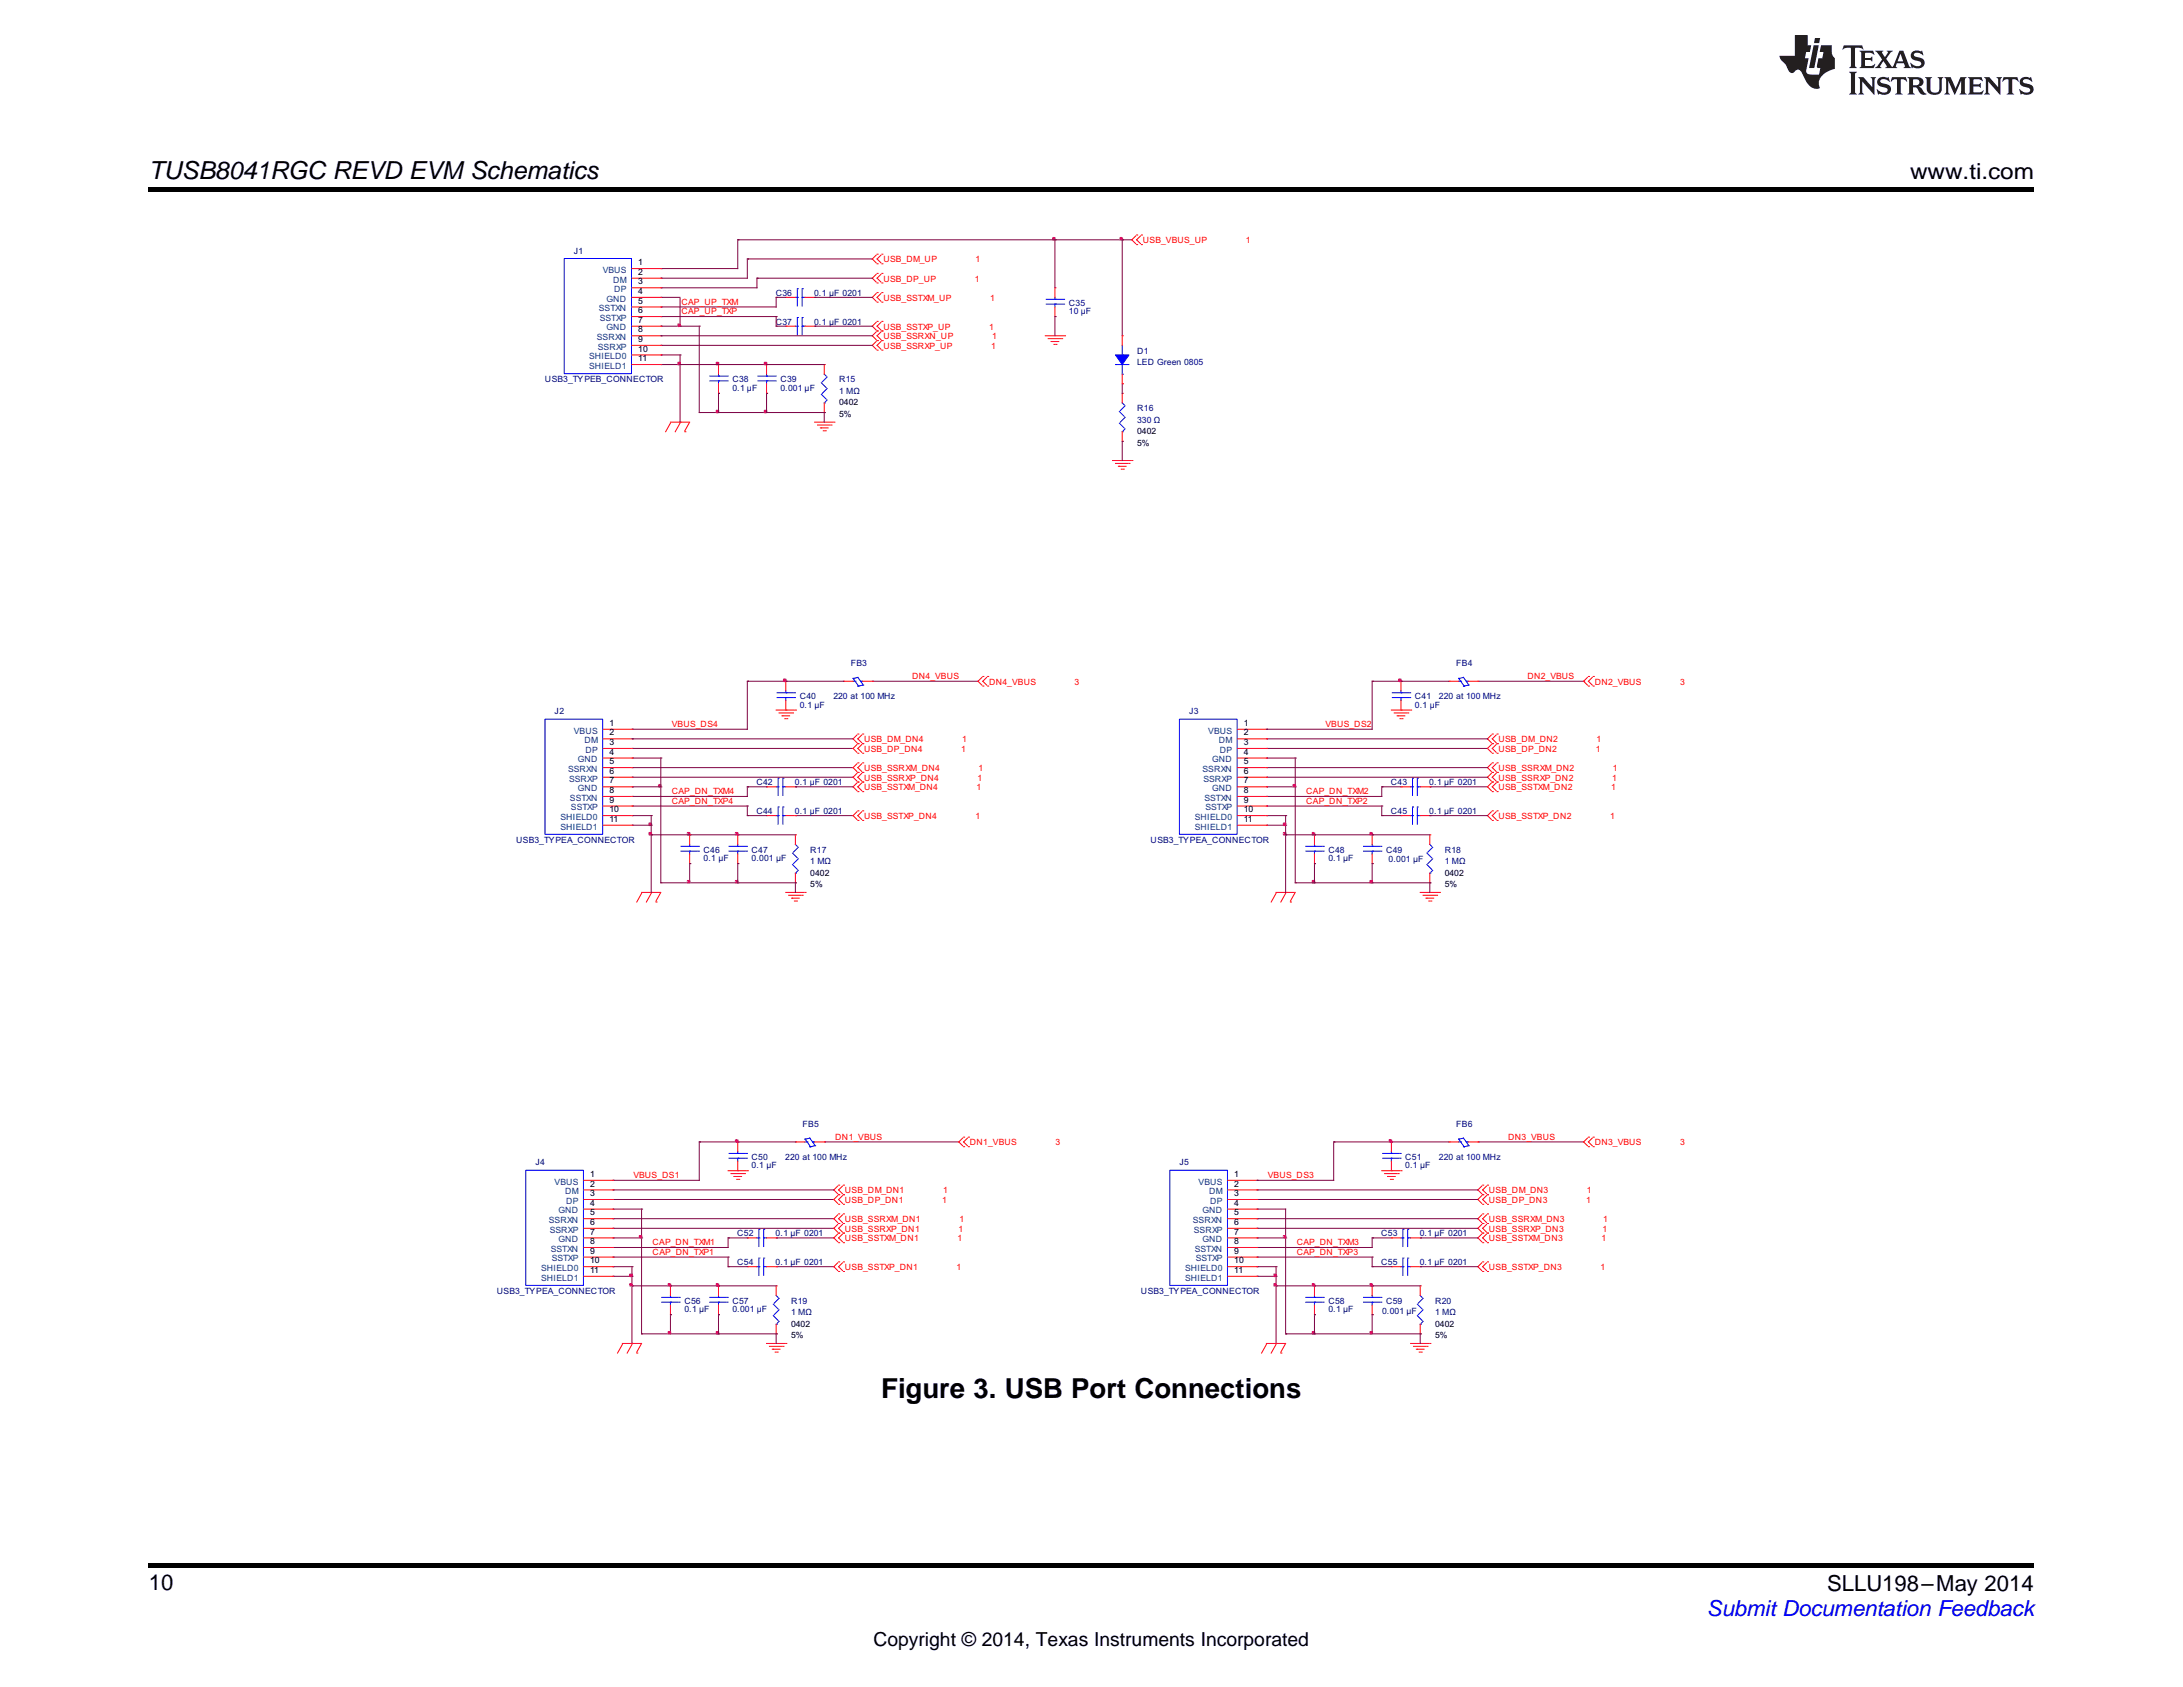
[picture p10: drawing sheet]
<svg xmlns="http://www.w3.org/2000/svg" width="279mm" height="216mm" viewBox="0 0 279 216" stroke-linecap="round" stroke-linejoin="round" font-family="sans-serif">
<defs><g id="words">
<text font-size="3.5" x="112.8" y="178.9">Figure 3. USB Port Connections</text>
<text font-size="3.2" x="19" y="23">TUSB8041RGC REVD EVM Schematics</text>
<g font-size="2.8">
<text x="244.5" y="23">www.ti.com</text>
<text x="19" y="203.5">10</text>
<text x="233.9" y="203.6">SLLU198–May 2014</text>
</g>
<text font-size="2.8" fill="#00f" x="218.5" y="206.9">Submit Documentation Feedback</text>
<text font-size="2.5" x="111.8" y="210.7">Copyright © 2014, Texas Instruments Incorporated</text>
<g font-size="1.1" fill="#000080">
<text x="73.4" y="32.5">J1</text>
<text x="99.3" y="41.6">C37</text>
<text x="99.3" y="37.9">C36</text>
<text x="104.2" y="41.6">0.1 µF 0201</text>
<text x="104.2" y="37.9">0.1 µF 0201</text>
<text x="136.8" y="39.1">C35</text>
<text x="136.8" y="40.2">10 µF</text>
<text x="145.5" y="45.2">D1</text>
<text x="145.5" y="46.7">LED Green 0805</text>
<text x="69.8" y="48.9">USB3_TYPEB_CONNECTOR</text>
<text x="93.7" y="48.9">C38</text>
<text x="93.7" y="50">0.1 µF</text>
<text x="99.9" y="48.9">C39</text>
<text x="99.9" y="50">0.001 µF</text>
<text x="107.4" y="48.9">R15</text>
<text x="107.4" y="50.4">1 MΩ</text>
<text x="145.5" y="52.6">R16</text>
<text x="145.5" y="54.1">330 Ω</text>
<text x="102.4" y="89.5">C40</text>
<text x="106.7" y="89.5">220 at 100 MHz</text>
<text x="108.9" y="85.3">FB3</text>
<text x="181.1" y="89.5">C41</text>
<text x="184.2" y="89.5">220 at 100 MHz</text>
<text x="186.4" y="85.3">FB4</text>
<text x="71" y="91.4">J2</text>
<text x="102.4" y="90.6">0.1 µF</text>
<text x="152.2" y="91.4">J3</text>
<text x="181.1" y="90.6">0.1 µF</text>
<text x="96.8" y="100.5">C42</text>
<text x="101.7" y="100.5">0.1 µF 0201</text>
<text x="178" y="100.5">C43</text>
<text x="182.9" y="100.5">0.1 µF 0201</text>
<text x="66.1" y="107.9">USB3_TYPEA_CONNECTOR</text>
<text x="96.8" y="104.2">C44</text>
<text x="101.7" y="104.2">0.1 µF 0201</text>
<text x="147.3" y="107.9">USB3_TYPEA_CONNECTOR</text>
<text x="178" y="104.2">C45</text>
<text x="182.9" y="104.2">0.1 µF 0201</text>
<text x="90.1" y="109.1">C46</text>
<text x="90.1" y="110.2">0.1 µF</text>
<text x="96.2" y="109.1">C47</text>
<text x="96.2" y="110.2">0.001 µF</text>
<text x="103.7" y="110.6">1 MΩ</text>
<text x="103.7" y="109.1">R17</text>
<text x="170" y="109.1">C48</text>
<text x="170" y="110.2">0.1 µF</text>
<text x="177.4" y="109.1">C49</text>
<text x="177.7" y="110.3">0.001 µF</text>
<text x="184.9" y="109.1">R18</text>
<text x="184.9" y="110.6">1 MΩ</text>
<text x="68.5" y="149.2">J4</text>
<text x="96.2" y="148.4">C50</text>
<text x="96.2" y="149.5">0.1 µF</text>
<text x="100.5" y="148.4">220 at 100 MHz</text>
<text x="102.7" y="144.2">FB5</text>
<text x="151" y="149.2">J5</text>
<text x="179.9" y="148.4">C51</text>
<text x="179.9" y="149.5">0.1 µF</text>
<text x="184.2" y="148.4">220 at 100 MHz</text>
<text x="186.4" y="144.2">FB6</text>
<text x="94.4" y="158.2">C52</text>
<text x="94.4" y="161.9">C54</text>
<text x="99.3" y="158.2">0.1 µF 0201</text>
<text x="99.3" y="161.9">0.1 µF 0201</text>
<text x="176.8" y="158.2">C53</text>
<text x="176.8" y="161.9">C55</text>
<text x="181.7" y="158.2">0.1 µF 0201</text>
<text x="181.7" y="161.9">0.1 µF 0201</text>
<text x="63.6" y="165.6">USB3_TYPEA_CONNECTOR</text>
<text x="87.6" y="166.8">C56</text>
<text x="87.6" y="167.9">0.1 µF</text>
<text x="93.7" y="166.8">C57</text>
<text x="93.7" y="167.9">0.001 µF</text>
<text x="101.2" y="166.8">R19</text>
<text x="146" y="165.6">USB3_TYPEA_CONNECTOR</text>
<text x="170" y="166.8">C58</text>
<text x="170" y="167.9">0.1 µF</text>
<text x="177.4" y="166.8">C59</text>
<text x="183.7" y="166.8">R20</text>
<text x="101.2" y="168.3">1 MΩ</text>
<text x="176.9" y="168.2">0.001 µF</text>
<text x="183.7" y="168.3">1 MΩ</text>
</g>
<g font-size="1.1" fill="#004080">
<text x="77.1" y="34.9">VBUS</text>
<text x="76.6" y="39.8">SSTXN</text>
<text x="76.8" y="41.1">SSTXP</text>
<text x="77.6" y="38.6">GND</text>
<text x="78.5" y="36.2">DM</text>
<text x="78.6" y="37.4">DP</text>
<text x="75.4" y="46">SHIELD0</text>
<text x="75.4" y="47.2">SHIELD1</text>
<text x="76.4" y="43.5">SSRXN</text>
<text x="76.5" y="44.8">SSRXP</text>
<text x="77.6" y="42.3">GND</text>
<text x="73.4" y="93.9">VBUS</text>
<text x="74.8" y="95.1">DM</text>
<text x="154.6" y="93.9">VBUS</text>
<text x="156" y="95.1">DM</text>
<text x="72.7" y="98.8">SSRXN</text>
<text x="72.8" y="100">SSRXP</text>
<text x="73.9" y="97.6">GND</text>
<text x="73.9" y="101.3">GND</text>
<text x="74.9" y="96.3">DP</text>
<text x="153.9" y="98.8">SSRXN</text>
<text x="154" y="100">SSRXP</text>
<text x="155.1" y="97.6">GND</text>
<text x="155.1" y="101.3">GND</text>
<text x="156.1" y="96.3">DP</text>
<text x="71.7" y="104.9">SHIELD0</text>
<text x="71.7" y="106.2">SHIELD1</text>
<text x="73" y="102.5">SSTXN</text>
<text x="73.1" y="103.7">SSTXP</text>
<text x="152.9" y="104.9">SHIELD0</text>
<text x="152.9" y="106.2">SHIELD1</text>
<text x="154.1" y="102.5">SSTXN</text>
<text x="154.3" y="103.7">SSTXP</text>
<text x="71" y="151.6">VBUS</text>
<text x="71.5" y="155.3">GND</text>
<text x="72.3" y="152.8">DM</text>
<text x="72.5" y="154.1">DP</text>
<text x="153.4" y="151.6">VBUS</text>
<text x="153.9" y="155.3">GND</text>
<text x="154.8" y="152.8">DM</text>
<text x="154.9" y="154.1">DP</text>
<text x="70.2" y="156.5">SSRXN</text>
<text x="70.4" y="157.8">SSRXP</text>
<text x="70.5" y="160.2">SSTXN</text>
<text x="70.6" y="161.4">SSTXP</text>
<text x="71.5" y="159">GND</text>
<text x="152.7" y="156.5">SSRXN</text>
<text x="152.8" y="157.8">SSRXP</text>
<text x="152.9" y="160.2">SSTXN</text>
<text x="153" y="161.4">SSTXP</text>
<text x="153.9" y="159">GND</text>
<text x="69.3" y="162.7">SHIELD0</text>
<text x="69.3" y="163.9">SHIELD1</text>
<text x="151.7" y="162.7">SHIELD0</text>
<text x="151.7" y="163.9">SHIELD1</text>
</g>
<g font-size="1.1">
<text x="81.7" y="33.9">1</text>
<text x="81.7" y="35.2">2</text>
<text x="81.7" y="36.4">3</text>
<text x="81.7" y="37.6">4</text>
<text x="81.7" y="38.9">5</text>
<text x="81.7" y="40.1">6</text>
<text x="81.7" y="41.3">7</text>
<text x="81.7" y="42.5">8</text>
<text x="81.7" y="43.8">9</text>
<text x="81.7" y="45">10</text>
<text x="81.7" y="46.2">11</text>
<text x="107.4" y="51.9">0402</text>
<text x="107.4" y="53.4">5%</text>
<text x="145.5" y="55.6">0402</text>
<text x="145.5" y="57">5%</text>
<text x="78" y="92.9">1</text>
<text x="78" y="94.1">2</text>
<text x="78" y="95.4">3</text>
<text x="159.2" y="92.9">1</text>
<text x="159.2" y="94.1">2</text>
<text x="159.2" y="95.4">3</text>
<text x="78" y="96.6">4</text>
<text x="78" y="97.8">5</text>
<text x="78" y="99">6</text>
<text x="78" y="100.3">7</text>
<text x="78" y="101.5">8</text>
<text x="159.2" y="96.6">4</text>
<text x="159.2" y="97.8">5</text>
<text x="159.2" y="99">6</text>
<text x="159.2" y="100.3">7</text>
<text x="159.2" y="101.5">8</text>
<text x="78" y="102.7">9</text>
<text x="78" y="104">10</text>
<text x="78" y="105.2">11</text>
<text x="159.2" y="102.7">9</text>
<text x="159.2" y="104">10</text>
<text x="159.2" y="105.2">11</text>
<text x="103.7" y="112.1">0402</text>
<text x="103.7" y="113.5">5%</text>
<text x="184.9" y="112.1">0402</text>
<text x="184.9" y="113.5">5%</text>
<text x="75.5" y="150.6">1</text>
<text x="75.5" y="151.9">2</text>
<text x="75.5" y="153.1">3</text>
<text x="75.5" y="154.3">4</text>
<text x="75.5" y="155.5">5</text>
<text x="158" y="150.6">1</text>
<text x="158" y="151.9">2</text>
<text x="158" y="153.1">3</text>
<text x="158" y="154.3">4</text>
<text x="158" y="155.5">5</text>
<text x="75.5" y="156.8">6</text>
<text x="75.5" y="158">7</text>
<text x="75.5" y="159.2">8</text>
<text x="75.5" y="160.5">9</text>
<text x="75.5" y="161.7">10</text>
<text x="158" y="156.8">6</text>
<text x="158" y="158">7</text>
<text x="158" y="159.2">8</text>
<text x="158" y="160.5">9</text>
<text x="158" y="161.7">10</text>
<text x="75.5" y="162.9">11</text>
<text x="158" y="162.9">11</text>
<text x="101.2" y="169.8">0402</text>
<text x="101.2" y="171.3">5%</text>
<text x="183.7" y="169.8">0402</text>
<text x="183.7" y="171.3">5%</text>
</g>
<g font-size="1.1" fill="#f00">
<text x="113.1" y="33.6">USB_DM_UP</text>
<text x="124.9" y="33.6">1</text>
<text x="146.3" y="31.1">USB_VBUS_UP</text>
<text x="159.4" y="31.1">1</text>
<text x="87.2" y="39">CAP_UP_TXM</text>
<text x="87.2" y="40.2">CAP_UP_TXP</text>
<text x="113.1" y="38.5">USB_SSTXM_UP</text>
<text x="113.1" y="36">USB_DP_UP</text>
<text x="124.7" y="36">1</text>
<text x="126.7" y="38.5">1</text>
<text x="113.1" y="44.6">USB_SSRXP_UP</text>
<text x="113.1" y="42.2">USB_SSTXP_UP</text>
<text x="113.1" y="43.4">USB_SSRXN_UP</text>
<text x="126.6" y="42.2">1</text>
<text x="126.8" y="44.6">1</text>
<text x="127" y="43.4">1</text>
<text x="116.7" y="86.9">DN4_VBUS</text>
<text x="126.6" y="87.6">DN4_VBUS</text>
<text x="137.5" y="87.6">3</text>
<text x="195.5" y="86.9">DN2_VBUS</text>
<text x="204.1" y="87.6">DN2_VBUS</text>
<text x="215.1" y="87.6">3</text>
<text x="86" y="93">VBUS_DS4</text>
<text x="110.6" y="95">USB_DM_DN4</text>
<text x="123.1" y="95">1</text>
<text x="169.7" y="93">VBUS_DS2</text>
<text x="191.8" y="95">USB_DM_DN2</text>
<text x="204.3" y="95">1</text>
<text x="86" y="101.6">CAP_DN_TXM4</text>
<text x="110.6" y="96.2">USB_DP_DN4</text>
<text x="110.6" y="99.9">USB_SSRXP_DN4</text>
<text x="110.6" y="98.7">USB_SSRXM_DN4</text>
<text x="110.6" y="101.1">USB_SSTXM_DN4</text>
<text x="123" y="96.2">1</text>
<text x="125" y="101.1">1</text>
<text x="125.1" y="99.9">1</text>
<text x="125.2" y="98.7">1</text>
<text x="167.2" y="101.6">CAP_DN_TXM2</text>
<text x="191.8" y="99.9">USB_SSRXP_DN2</text>
<text x="191.8" y="98.7">USB_SSRXM_DN2</text>
<text x="191.8" y="96.2">USB_DP_DN2</text>
<text x="191.8" y="101.1">USB_SSTXM_DN2</text>
<text x="204.2" y="96.2">1</text>
<text x="206.2" y="101.1">1</text>
<text x="206.3" y="99.9">1</text>
<text x="206.4" y="98.7">1</text>
<text x="86" y="102.8">CAP_DN_TXP4</text>
<text x="110.6" y="104.8">USB_SSTXP_DN4</text>
<text x="124.9" y="104.8">1</text>
<text x="167.2" y="102.8">CAP_DN_TXP2</text>
<text x="191.8" y="104.8">USB_SSTXP_DN2</text>
<text x="206.1" y="104.8">1</text>
<text x="106.9" y="145.8">DN1_VBUS</text>
<text x="124.1" y="146.6">DN1_VBUS</text>
<text x="135.1" y="146.6">3</text>
<text x="193" y="145.8">DN3_VBUS</text>
<text x="204.1" y="146.6">DN3_VBUS</text>
<text x="215.1" y="146.6">3</text>
<text x="81.1" y="150.7">VBUS_DS1</text>
<text x="108.1" y="152.7">USB_DM_DN1</text>
<text x="108.1" y="153.9">USB_DP_DN1</text>
<text x="120.6" y="153.9">1</text>
<text x="120.7" y="152.7">1</text>
<text x="162.3" y="150.7">VBUS_DS3</text>
<text x="190.6" y="153.9">USB_DP_DN3</text>
<text x="190.6" y="152.7">USB_DM_DN3</text>
<text x="203" y="153.9">1</text>
<text x="203.1" y="152.7">1</text>
<text x="83.5" y="159.3">CAP_DN_TXM1</text>
<text x="83.5" y="160.6">CAP_DN_TXP1</text>
<text x="108.1" y="158.9">USB_SSTXM_DN1</text>
<text x="108.1" y="157.6">USB_SSRXP_DN1</text>
<text x="108.1" y="156.4">USB_SSRXM_DN1</text>
<text x="122.5" y="158.9">1</text>
<text x="122.7" y="157.6">1</text>
<text x="122.8" y="156.4">1</text>
<text x="166" y="159.3">CAP_DN_TXM3</text>
<text x="166" y="160.6">CAP_DN_TXP3</text>
<text x="190.6" y="156.4">USB_SSRXM_DN3</text>
<text x="190.6" y="157.6">USB_SSRXP_DN3</text>
<text x="190.6" y="158.9">USB_SSTXM_DN3</text>
<text x="205" y="158.9">1</text>
<text x="205.1" y="157.6">1</text>
<text x="205.2" y="156.4">1</text>
<text x="108.1" y="162.5">USB_SSTXP_DN1</text>
<text x="122.4" y="162.5">1</text>
<text x="190.6" y="162.5">USB_SSTXP_DN3</text>
<text x="204.8" y="162.5">1</text>
</g>
</g></defs>
<path d="M19 200h241.3v.6h-241.3z" fill="#000"/>
<path d="M135 30.7h.1M135.1 30.7h8.5M143.6 30.7h.1M143.8 30.7h1.1M89.5 52.8h.1M89.6 52.8h2.4M189.2 87.2h13.4M202.7 87.2h.1M183 100.7h.1M183.1 100.7h7.3M189.2 146.1h.1M189.3 146.1h13.4" fill="none" stroke="#800040" stroke-width=".13"/>
<path d="M133.9 38.9h2.1M133.9 38.3h2.1M135 38.3h.1M135 38.9h.1M135 38.1v.1M135 39v.3M136.1 38.9h.1M136.1 38.3h.1" fill="none" stroke="#00f" stroke-width=".13"/>
<g fill="none" stroke="#f00" stroke-width=".13">
<path d="M135 36.8h.1M135 37v1.1M135 39.3v1.1M133.8 43h2.3M134.2 43.3h1.6M134.5 43.7h.1M134.7 43.7h.8M134.9 44.1h.1M135 40.5h.1M135.1 44.1h.1M135.9 43.3h.1M136.2 43h.1"/>
<path d="M176.8 149.8h2.4M177.2 150.2h1.6M177.6 150.6h.1M177.7 150.6h.9M178 150.9h.1M178.2 150.9h.1M178.9 150.2h.1M179.3 149.8h.1"/>
</g>
<path d="M143.3 30.4h.3l.1 .1-.1 .2-.2 .1-.1-.1z" fill-rule="evenodd" fill="#f0f"/>
<path d="M143.3 30.4h.3l.1 .1-.1 .2-.2 .1-.1-.1z" fill="none" stroke="#f0f" stroke-width=".13"/>
<path d="M134.7 30.4h.3l.1 .1-.1 .2-.2 .1-.1-.1z" fill-rule="evenodd" fill="#f0f"/>
<path d="M134.7 30.4h.3l.1 .1-.1 .2-.2 .1-.1-.1z" fill="none" stroke="#f0f" stroke-width=".13"/>
<path d="M94.4 30.7h.1M94.5 30.7h40.5M135 30.7h.1M135 30.8v6M135 40.5h.1M135 40.6v2.4M88.3 106.8h.1M88.4 106.8h6" fill="none" stroke="#800040" stroke-width=".13"/>
<path d="M88 106.5h.3v.2v.1l-.2 .1-.1-.1z" fill-rule="evenodd" fill="#f0f"/>
<path d="M88 106.5h.3v.2v.1l-.2 .1-.1-.1z" fill="none" stroke="#f0f" stroke-width=".13"/>
<g fill="none" stroke="#00f" stroke-width=".13">
<path d="M167.1 108.9h2.1M167.1 108.3h2.1M168.2 108.3h.1M168.2 108.9h.1M168.2 108.1v.1M168.2 109v.3M169.3 108.9h.1M169.3 108.3h.1M174.5 108.9h2.1M174.5 108.3h2.1M175.6 108.3h.1M175.6 108.9h.1"/>
<path d="M175.6 108.1v.1M175.6 109v.3M176.7 108.9h.1M176.7 108.3h.1M182.6 109.2l.6 .6M182.6 110.6l.6 .7M183 111.8h.1M183 108.1l.2 .2M183.4 108.4l-.6 .6M183.4 109.9l-.6 .6M183.4 111.4l-.3 .2"/>
</g>
<path d="M168.2 106.8h.1M168.2 110.5h.1M168.2 107v1.1M168.2 109.3v1.1M175.6 106.8h.1M175.6 110.5h.1M175.6 107v1.1M175.6 109.3v1.1M183 106.8h.1M183 113h.1M183 107v1.1M183 111.8v1.1" fill="none" stroke="#f00" stroke-width=".13"/>
<path d="M168.2 106.8h.1M168.4 106.8h7.2" fill="none" stroke="#800040" stroke-width=".13"/>
<path d="M175.3 106.5h.3l.1 .2-.1 .1-.2 .1-.1-.1z" fill-rule="evenodd" fill="#f0f"/>
<path d="M175.3 106.5h.3l.1 .2-.1 .1-.2 .1-.1-.1z" fill="none" stroke="#f0f" stroke-width=".13"/>
<path d="M167.9 106.5h.3l.1 .2-.1 .1-.1 .1-.2-.1z" fill-rule="evenodd" fill="#f0f"/>
<path d="M167.9 106.5h.3l.1 .2-.1 .1-.1 .1-.2-.1z" fill="none" stroke="#f0f" stroke-width=".13"/>
<g fill="none" stroke="#f00" stroke-width=".13">
<path d="M163.3 114.3l-.6 1.1M163.3 114.2h2.4M164.5 114.2h.1M164.5 114.3l-.6 1.1M165.2 115.4h.1M165.8 114.2l-.6 1.1M181.8 114.2h2.3M182.1 114.6h1.6M182.5 114.9h.1M182.6 114.9h.9M182.9 115.3h.1M183.1 115.3h.1"/>
<path d="M183.9 114.6h.1M184.2 114.2h.1"/>
</g>
<path d="M168.2 113h.1M175.6 110.5h.1M175.6 110.6v2.4h-7.2M183 113h.1M183 113.1v1.1" fill="none" stroke="#800040" stroke-width=".13"/>
<path d="M175.3 112.7h.3l.1 .1-.1 .2h-.2h-.1z" fill-rule="evenodd" fill="#f0f"/>
<path d="M175.3 112.7h.3l.1 .1-.1 .2h-.2h-.1z" fill="none" stroke="#f0f" stroke-width=".13"/>
<path d="M167.9 112.7h.3l.1 .1-.1 .2h-.1h-.2z" fill-rule="evenodd" fill="#f0f"/>
<path d="M167.9 112.7h.3l.1 .1-.1 .2h-.1h-.2z" fill="none" stroke="#f0f" stroke-width=".13"/>
<path d="M164.5 106.8h.1M164.5 107v7.2M168.2 110.5h.1M168.2 110.6v2.4" fill="none" stroke="#800040" stroke-width=".13"/>
<path d="M164.3 106.5h.2l.1 .2-.1 .1-.1 .1-.1-.1z" fill-rule="evenodd" fill="#f0f"/>
<path d="M164.3 106.5h.2l.1 .2-.1 .1-.1 .1-.1-.1z" fill="none" stroke="#f0f" stroke-width=".13"/>
<path d="M175.6 106.8h.1M175.6 113h.1M175.7 106.8h7.3M175.7 113h7.3M92 164.6h.1M92.1 164.6h7.2" fill="none" stroke="#800040" stroke-width=".13"/>
<g fill="none" stroke="#00f" stroke-width=".13">
<path d="M84.7 166.7h2.1M84.7 166h2.1M85.8 166h.1M85.8 166.7h.1M85.8 165.8v.1M85.8 166.8v.2M86.9 166.7h.1M86.9 166h.1M90.9 166.7h2M90.9 166h2M92 166h.1M92 166.7h.1"/>
<path d="M92 165.8v.1M92 166.8v.2M93.1 166.7h.1M93.1 166h.1M99 166.9l.6 .6M99 168.4l.6 .6M99.3 169.5h.1M99.3 165.8l.3 .2M99.7 166.2l-.6 .6M99.7 167.6l-.6 .7M99.7 169.1l-.2 .3"/>
</g>
<path d="M85.8 164.6h.1M85.8 168.3h.1M85.8 164.7v1.1M85.8 167v1.1M92 164.6h.1M92 168.3h.1M92 164.7v1.1M92 167v1.1M99.3 164.6h.1M99.3 170.7h.1M99.3 164.7v1.1M99.3 169.5v1.1" fill="none" stroke="#f00" stroke-width=".13"/>
<path d="M91.7 164.3h.2l.1 .1-.1 .1-.1 .1-.1-.1z" fill-rule="evenodd" fill="#f0f"/>
<path d="M91.7 164.3h.2l.1 .1-.1 .1-.1 .1-.1-.1z" fill="none" stroke="#f0f" stroke-width=".13"/>
<path d="M80.9 164.6h.1M81 164.6h4.8M92 170.7h.1M92.1 170.7h7.2" fill="none" stroke="#800040" stroke-width=".13"/>
<g fill="none" stroke="#f00" stroke-width=".13">
<path d="M79.7 172.1l-.7 1.1M79.7 171.9h2.3M80.9 171.9h.1M80.9 172.1l-.6 1.1M81.5 173.2h.1M82.1 171.9l-.6 1.1M98.1 171.9h2.3M98.5 172.3h1.6M98.8 172.7h.1M99 172.7h.8M99.2 173h.1M99.5 173h.1"/>
<path d="M100.2 172.3h.1M100.6 171.9h.1"/>
</g>
<path d="M91.7 170.4h.2l.1 .1-.1 .2-.1 .1-.1-.1z" fill-rule="evenodd" fill="#f0f"/>
<path d="M91.7 170.4h.2l.1 .1-.1 .2-.1 .1-.1-.1z" fill="none" stroke="#f0f" stroke-width=".13"/>
<path d="M89.5 146.1h.1M89.6 146.1h4.8M80.9 164.6h.1M80.9 164.7v7.2M85.8 168.3h.1M85.8 168.4v2.3M92 168.3h.1M92 168.4v2.3h-6.1M99.3 170.7h.1M99.3 170.8v1.1M168.2 170.7h.1M168.4 170.7h7.2" fill="none" stroke="#800040" stroke-width=".13"/>
<g fill="none" stroke="#00f" stroke-width=".13">
<path d="M93.3 148.2h2.1M93.3 147.6h2.1M94.4 147.6h.1M94.4 148.2h.1M94.4 147.4v.1M94.4 148.4v.2M95.5 148.2h.1M95.5 147.6h.1M167.1 166.7h2.1M167.1 166h2.1M168.2 166h.1M168.2 166.7h.1"/>
<path d="M168.2 165.8v.1M168.2 166.8v.2M169.3 166.7h.1M169.3 166h.1M174.5 166.7h2.1M174.5 166h2.1M175.6 166h.1M175.6 166.7h.1M175.6 165.8v.1M175.6 166.8v.2M176.7 166.7h.1M176.7 166h.1"/>
<path d="M181.4 166.9l.6 .6M181.4 168.4l.6 .6M181.8 169.5h.1M181.8 165.8l.2 .2M182.1 166.2l-.6 .6M182.1 167.6l-.6 .7M182.1 169.1l-.2 .3"/>
</g>
<g fill="none" stroke="#f00" stroke-width=".13">
<path d="M94.4 146.1h.1M94.4 149.8h.1M94.4 146.3v1.1M94.4 148.6v1.1M168.2 164.6h.1M168.2 168.3h.1M168.2 164.7v1.1M168.2 167v1.1M175.6 164.6h.1M175.6 168.3h.1M175.6 164.7v1.1M175.6 167v1.1"/>
<path d="M180.5 171.9h2.4M180.9 172.3h1.6M181.3 172.7h.1M181.4 172.7h.9M181.6 173h.2M181.8 164.6h.1M181.8 170.7h.1M181.8 164.7v1.1M181.8 169.5v1.1M181.9 173h.1M182.6 172.3h.1M183 171.9h.1"/>
</g>
<path d="M175.3 170.4h.3l.1 .1-.1 .2-.2 .1-.1-.1z" fill-rule="evenodd" fill="#f0f"/>
<path d="M175.3 170.4h.3l.1 .1-.1 .2-.2 .1-.1-.1z" fill="none" stroke="#f0f" stroke-width=".13"/>
<path d="M167.9 170.4h.3l.1 .1-.1 .2-.1 .1-.2-.1z" fill-rule="evenodd" fill="#f0f"/>
<path d="M167.9 170.4h.3l.1 .1-.1 .2-.1 .1-.2-.1z" fill="none" stroke="#f0f" stroke-width=".13"/>
<g fill="none" stroke="#800040" stroke-width=".13">
<path d="M111.6 87.2h.1M111.8 87.2h13.4M163.3 164.6h.1M163.3 163.3h.1M163.3 163.5v1.1M163.3 164.7v7.2M163.4 164.6h4.8M168.2 168.3h.1M168.2 168.4v2.3M175.6 164.6h.1M175.6 168.3h.1M175.6 168.4v2.3"/>
<path d="M175.7 164.6h6.1M175.7 170.7h6.1M181.8 170.7h.1M181.8 170.8v1.1"/>
</g>
<path d="M162.1 172.1l-.6 1.1M162.1 171.9h2.3M163.3 171.9h.1M163.3 172.1l-.6 1.1M163.9 173.2h.1M164.5 171.9l-.6 1.1" fill="none" stroke="#f00" stroke-width=".13"/>
<path d="M163 164.3h.3l.1 .1-.1 .1-.2 .1-.1-.1z" fill-rule="evenodd" fill="#f0f"/>
<path d="M163 164.3h.3l.1 .1-.1 .1-.2 .1-.1-.1z" fill="none" stroke="#f0f" stroke-width=".13"/>
<path d="M186.7 145.8h.1M186.7 145.8l.6 .8M186.7 146.1h.1M186.8 145.8l.5-.1 .6 .8M186.9 146.1h.1M187.3 146.8h.1M187.7 146.1h.1M187.8 146.1h.1M187.9 146.6h.1M187.9 146.6l-.5 .2" fill="none" stroke="#00f" stroke-width=".13"/>
<path d="M93.2 149.8h2.3M93.6 150.2h1.6M93.9 150.6h.1M94.1 150.6h.8M94.3 150.9h.1M94.5 150.9h.1M95.3 150.2h.1M95.6 149.8h.1M185.5 146.1h.1M185.6 146.1h1.1M187.9 146.1h1.1M189.2 146.1h.1" fill="none" stroke="#f00" stroke-width=".13"/>
<path d="M105.5 146.1h.1M105.6 146.1h17.1M170.7 146.1h.1M170.7 146.3v4.8M178.1 146.1h.1M178.2 146.1h7.3M80.9 163.3h.1M80.9 163.5v1.1M99.3 162.1h.1M99.5 162.1h7.2" fill="none" stroke="#800040" stroke-width=".13"/>
<path d="M80.6 164.3h.3v.1v.1l-.2 .1-.1-.1z" fill-rule="evenodd" fill="#f0f"/>
<path d="M80.6 164.3h.3v.1v.1l-.2 .1-.1-.1z" fill="none" stroke="#f0f" stroke-width=".13"/>
<path d="M83.3 105.6h.1M83.3 105.7v1.1M99.3 158.4h.1M99.5 158.4h7.2" fill="none" stroke="#800040" stroke-width=".13"/>
<path d="M83.1 105.3h.2l.1 .1-.1 .2-.1 .1-.1-.1z" fill-rule="evenodd" fill="#f0f"/>
<path d="M83.1 105.3h.2l.1 .1-.1 .2-.1 .1-.1-.1z" fill="none" stroke="#f0f" stroke-width=".13"/>
<g fill="none" stroke="#f00" stroke-width=".13">
<path d="M145.4 30.2l-.5 .5 .5 .5M145.5 30.1h.1M145.5 31.3h.1M146 30.2l-.5 .5 .5 .5M146.1 31.3h.1M146.1 30.1h.1M92 46.7h.1M92 50.3h.1M92 46.8v1.1M92 49.1v1.1M98.1 46.7h.1M98.1 50.3h.1"/>
<path d="M98.1 46.8v1.1M98.1 49.1v1.1M105.5 46.7h.1M105.5 52.8h.1M105.5 46.8v1.1M105.5 51.6v1.1M108 87.2h.1M108.1 87.2h1.1M110.4 87.2h1.1M111.6 87.2h.1"/>
</g>
<g fill="none" stroke="#00f" stroke-width=".13">
<path d="M90.9 48.7h2M90.9 48.1h2M92 48.1h.1M92 48.7h.1M92 47.9v.1M92 48.9v.2M93.1 48.7h.1M93.1 48.1h.1M97 48.7h2.1M97 48.1h2.1M98.1 48.1h.1M98.1 48.7h.1"/>
<path d="M98.1 47.9v.1M98.1 48.9v.2M99.2 48.7h.1M99.2 48.1h.1M105.1 49l.6 .6M105.1 50.5l.6 .6M105.5 51.6h.1M105.5 47.9l.2 .2M105.9 48.3l-.7 .6M105.9 49.7l-.7 .6M105.9 51.2l-.3 .2M109.2 86.8h.1"/>
<path d="M109.2 86.8l.6 .9M109.2 87.2h.1M109.3 86.8l.5-.1 .6 .9M109.4 87.2h.1M109.8 87.8h.1M110.2 87.2h.1M110.3 87.2h.1M110.4 87.7h.1M110.4 87.7l-.5 .1"/>
</g>
<path d="M164.5 105.6h.1M164.5 105.7v1.1M85.8 164.6h.1M85.9 164.6h6.1" fill="none" stroke="#800040" stroke-width=".13"/>
<path d="M85.5 164.3h.3l.1 .1-.1 .1-.2 .1-.1-.1z" fill-rule="evenodd" fill="#f0f"/>
<path d="M85.5 164.3h.3l.1 .1-.1 .1-.2 .1-.1-.1z" fill="none" stroke="#f0f" stroke-width=".13"/>
<path d="M92 46.7h.1M92.1 46.7h6" fill="none" stroke="#800040" stroke-width=".13"/>
<path d="M97.8 46.4h.3l.1 .1-.1 .1-.2 .1-.1-.1z" fill-rule="evenodd" fill="#f0f"/>
<path d="M97.8 46.4h.3l.1 .1-.1 .1-.2 .1-.1-.1z" fill="none" stroke="#f0f" stroke-width=".13"/>
<path d="M91.7 46.4h.2l.1 .1-.1 .1-.1 .1-.1-.1z" fill-rule="evenodd" fill="#f0f"/>
<path d="M91.7 46.4h.2l.1 .1-.1 .1-.1 .1-.1-.1z" fill="none" stroke="#f0f" stroke-width=".13"/>
<path d="M164.5 106.8h.1M164.7 106.8h3.5M165.8 113h.1M165.9 113h2.3M82.1 170.7h.1M82.2 170.7h3.6" fill="none" stroke="#800040" stroke-width=".13"/>
<path d="M85.5 170.4h.3l.1 .1-.1 .2-.2 .1-.1-.1z" fill-rule="evenodd" fill="#f0f"/>
<path d="M85.5 170.4h.3l.1 .1-.1 .2-.2 .1-.1-.1z" fill="none" stroke="#f0f" stroke-width=".13"/>
<g fill="none" stroke="#800040" stroke-width=".13">
<path d="M80.9 93.3h.1M81 93.3h14.6M165.8 97h.1M165.8 97.1v3.6M84.6 113h.1M84.7 113h3.6M89.5 146.1h.1M89.5 146.3v4.8M94.4 146.1h.1M94.5 146.1h7.3M160.9 153.5h.1M160.9 158.4h.1"/>
<path d="M160.9 159.7h.1M160.9 156h.1M160.9 154.7h.1M160.9 157.2h.1M160.9 152.3h.1M161 153.5h28.2M161 158.4h3.5M161 156h28.2M161 154.7h3.5v3.6M161 157.2h28.2M161 152.3h28.2M164.5 158.4h.1"/>
<path d="M175.6 158.4h.1M175.6 158.5v1.2h-14.6M175.7 158.4h2.4M160.9 163.3h.1M160.9 160.9h.1M160.9 162.1h.1M161 163.3h2.3M161 160.9h14.6M161 162.1h2.3M175.6 162.1h.1M175.6 160.9h.1M175.6 161v1.1"/>
<path d="M175.7 162.1h2.4"/>
</g>
<g fill="none" stroke="#f00" stroke-width=".13">
<path d="M101.8 146.1h.1M101.9 146.1h1.1M104.3 146.1h1.1M105.5 146.1h.1M157.2 158.4h3.5M157.2 151.1h3.5M157.2 152.3h3.5M157.2 153.5h3.5M157.2 154.7h3.5M157.2 156h3.5M157.2 157.2h3.5M157.2 159.7h3.5"/>
<path d="M160.9 151.1h.1M160.9 152.3h.1M160.9 153.5h.1M160.9 154.7h.1M160.9 156h.1M160.9 157.2h.1M160.9 158.4h.1M160.9 159.7h.1M178.1 158.4h.1M178.2 158.4h1.1M180.5 158.4h1.1M181.8 158.4h.1"/>
<path d="M189.6 155.5l-.4 .5 .4 .5M189.6 156.7l-.4 .5 .4 .5M189.6 153l-.4 .5 .4 .5M189.6 151.8l-.4 .5 .4 .5M189.6 157.9l-.4 .5 .4 .5M189.8 155.4h.1M189.8 156.6h.1M189.8 157.8h.1M189.8 152.9h.1M189.8 154.1h.1M189.8 151.7h.1M189.8 159h.1"/>
<path d="M190.3 155.5l-.5 .5 .5 .5M190.3 156.7l-.5 .5 .5 .5M190.3 153l-.5 .5 .5 .5M190.3 151.8l-.5 .5 .5 .5M190.3 157.9l-.5 .5 .5 .5M190.4 156.6h.1M190.4 155.4h.1M190.4 157.8h.1M190.4 154.1h.1M190.4 152.9h.1M190.4 151.7h.1M190.4 159h.1"/>
<path d="M203.2 145.7l-.5 .4 .5 .5M203.3 145.5h.1M203.3 146.8h.1M203.8 145.7l-.5 .4 .5 .5M203.9 146.8h.1M203.9 145.5h.1M157.2 162.1h3.5M157.2 160.9h3.5M157.2 163.3h3.5M160.9 160.9h.1M160.9 162.1h.1M160.9 163.3h.1"/>
<path d="M178.1 162.1h.1M178.2 162.1h1.1M180.5 162.1h1.1M181.8 162.1h.1M189.6 161.6l-.4 .5 .4 .5M189.8 161.5h.1M189.8 162.7h.1M190.3 161.6l-.5 .5 .5 .5M190.4 162.7h.1M190.4 161.5h.1"/>
</g>
<g fill="none" stroke="#00f" stroke-width=".13">
<path d="M103 145.8h.1M103 145.8l.6 .8M103 146.1h.2M103.2 145.8l.4-.1 .7 .8M103.3 146.1h.1M103.6 146.8h.1M104 146.1h.1M104.1 146.1h.2M104.3 146.6h.1M104.3 146.6l-.5 .2M149.7 149.8h7.4v14.7h-7.4zM179.3 158.4h.1"/>
<path d="M179.6 158.4h.1M179.6 157.3h.1M179.6 157.4v2.1M180.2 157.3h.1M180.2 158.4h.1M180.2 157.4v2.1M180.3 158.4h.2M179.3 162.1h.1M179.6 162.1h.1M179.6 161h.1M179.6 161.1v2.1M180.2 161h.1"/>
<path d="M180.2 162.1h.1M180.2 161.1v2.1M180.3 162.1h.2"/>
</g>
<path d="M94.1 145.9h.3l.1 .1-.1 .1-.2 .1-.1-.1z" fill-rule="evenodd" fill="#f0f"/>
<path d="M94.1 145.9h.3l.1 .1-.1 .1-.2 .1-.1-.1z" fill="none" stroke="#f0f" stroke-width=".13"/>
<path d="M104.3 54h2.3M104.6 54.4h1.6M105 54.8h.1M105.1 54.8h.9M105.4 55.1h.1M105.6 55.1h.1M106.4 54.4h.1M106.7 54h.1" fill="none" stroke="#f00" stroke-width=".13"/>
<path d="M163.3 162.1h.1M163.3 162.2v1.1" fill="none" stroke="#800040" stroke-width=".13"/>
<path d="M163 163h.3l.1 .2-.1 .1-.2 .1-.1-.1z" fill-rule="evenodd" fill="#f0f"/>
<path d="M163 163h.3l.1 .2-.1 .1-.2 .1-.1-.1z" fill="none" stroke="#f0f" stroke-width=".13"/>
<path d="M84.6 100.7h.1M84.6 100.8v12.2" fill="none" stroke="#800040" stroke-width=".13"/>
<path d="M84.3 100.4h.3v.1v.2l-.2 .1-.1-.1z" fill-rule="evenodd" fill="#f0f"/>
<path d="M84.3 100.4h.3v.1v.2l-.2 .1-.1-.1z" fill="none" stroke="#f0f" stroke-width=".13"/>
<path d="M84.6 97h.1M84.6 97.1v3.6M164.5 104.4h.1M164.5 104.5v1.1M82.1 154.7h.1M82.1 154.9v3.5M164.5 158.4v12.2M164.5 170.7h.1" fill="none" stroke="#800040" stroke-width=".13"/>
<path d="M164.3 158.1h.2l.1 .1-.1 .2-.1 .1-.1-.1z" fill-rule="evenodd" fill="#f0f"/>
<path d="M164.3 158.1h.2l.1 .1-.1 .2-.1 .1-.1-.1z" fill="none" stroke="#f0f" stroke-width=".13"/>
<path d="M85.8 54.1l-.6 1.2M85.8 54h2.3M87 54h.1M87 54.1l-.6 1.2M87.7 55.3h.1M88.3 54l-.6 1.1M100.6 87.2h.1M100.6 90.9h.1M100.6 87.3v1.1M100.6 89.6v1.1" fill="none" stroke="#f00" stroke-width=".13"/>
<path d="M99.5 89.3h2.1M99.5 88.7h2.1M100.6 88.7h.1M100.6 89.3h.1M100.6 88.4v.1M100.6 89.4v.2M101.7 89.3h.1M101.7 88.7h.1" fill="none" stroke="#00f" stroke-width=".13"/>
<path d="M95.6 87.2h.1M95.8 87.2h4.8" fill="none" stroke="#800040" stroke-width=".13"/>
<path d="M100.3 86.9h.3v.1v.2h-.2h-.1z" fill-rule="evenodd" fill="#f0f"/>
<path d="M100.3 86.9h.3v.1v.2h-.2h-.1z" fill="none" stroke="#f0f" stroke-width=".13"/>
<g fill="none" stroke="#800040" stroke-width=".13">
<path d="M84.6 34.4h.1M94.4 30.7h.1M94.4 30.8v3.6h-9.7M84.6 46.7h.1M84.6 44.2h.1M84.7 46.7h2.3M84.7 44.2h26.9M80.9 95.8h.1M81 95.8h28.2M95.6 87.2h.1M95.6 87.3v6M100.6 87.2h.1"/>
<path d="M100.7 87.2h7.3M78.4 151.1h.1M78.4 153.5h.1M78.5 151.1h11M78.5 153.5h28.2M160.9 151.1h.1M161 151.1h9.7M181.8 158.4h.1M181.9 158.4h7.3M78.4 163.3h.1M78.5 163.3h2.4M181.8 162.1h.1"/>
<path d="M181.9 162.1h7.3"/>
</g>
<g fill="none" stroke="#f00" stroke-width=".13">
<path d="M100.6 38.1h.1M100.7 38.1h1.1M103 38.1h1.1M104.3 38.1h.1M112.1 37.6l-.5 .5 .5 .4M112.3 37.4h.1M112.3 38.7h.1M112.8 37.6l-.5 .5 .5 .4M112.9 38.7h.1M112.9 37.4h.1M100.6 41.7h.1M100.7 41.7h1.1"/>
<path d="M103 41.7h1.1M104.3 41.7h.1M112.1 43.7l-.5 .5 .5 .5M112.1 41.3l-.5 .4 .5 .5M112.1 42.5l-.5 .5 .5 .5M112.3 43.6h.1M112.3 44.8h.1M112.3 41.1h.1M112.3 42.4h.1M112.8 43.7l-.5 .5 .5 .5M112.8 41.3l-.5 .4 .5 .5M112.8 42.5l-.5 .5 .5 .5"/>
<path d="M112.9 44.8h.1M112.9 43.6h.1M112.9 42.4h.1M112.9 41.1h.1M109.7 94.1l-.5 .5 .5 .4M109.7 95.3l-.5 .5 .5 .5M109.8 93.9h.1M109.8 95.2h.1M109.8 96.4h.1M110.3 94.1l-.5 .5 .5 .4M110.3 95.3l-.5 .5 .5 .5M110.4 95.2h.1"/>
<path d="M110.4 93.9h.1M110.4 96.4h.1M190.9 99l-.5 .5 .5 .5M190.9 97.8l-.5 .4 .5 .5M191 98.9h.1M191 97.6h.1M191.5 99l-.5 .5 .5 .5M191.5 97.8l-.5 .4 .5 .5M191.6 98.9h.1M191.6 97.6h.1M191 100.1h.1M191.6 100.1h.1"/>
<path d="M107.2 151.8l-.5 .5 .5 .5M107.2 153l-.5 .5 .5 .5M107.3 151.7h.1M107.3 152.9h.1M107.3 154.1h.1M107.8 151.8l-.5 .5 .5 .5M107.8 153l-.5 .5 .5 .5M108 152.9h.1M108 151.7h.1M108 154.1h.1"/>
</g>
<g fill="none" stroke="#00f" stroke-width=".13">
<path d="M101.8 38.1h.1M102 38.1h.1M102 37h.1M102 37.1v2.1M102.7 37h.1M102.7 38.1h.1M102.7 37.1v2.1M102.8 38.1h.2M101.8 41.7h.1M102 41.7h.1M102 40.6h.1M102 40.8v2"/>
<path d="M102.7 40.6h.1M102.7 41.7h.1M102.7 40.8v2M102.8 41.7h.2"/>
</g>
<path d="M80.6 163h.3v.2v.1l-.2 .1-.1-.1z" fill-rule="evenodd" fill="#f0f"/>
<path d="M80.6 163h.3v.2v.1l-.2 .1-.1-.1z" fill="none" stroke="#f0f" stroke-width=".13"/>
<g fill="none" stroke="#800040" stroke-width=".13">
<path d="M78.4 158.4h.1M78.4 156h.1M78.4 159.7h.1M78.4 157.2h.1M78.5 158.4h3.6M78.5 156h28.2M78.5 157.2h28.2M82.1 158.4h.1M82.1 158.5v12.2M93.2 158.4h.1M93.2 158.5v1.2h-14.7M93.3 158.4h2.3"/>
<path d="M78.4 160.9h.1M78.5 160.9h14.7M80.9 162.1h.1M80.9 162.2v1.1M93.2 162.1h.1M93.3 162.1h2.3"/>
</g>
<g fill="none" stroke="#f00" stroke-width=".13">
<path d="M100.6 114.2h2.3M100.9 114.6h1.6M101.3 114.9h.1M101.4 114.9h.9M101.7 115.3h.1M101.9 115.3h.1M102.7 114.6h.1M103 114.2h.1M95.6 158.4h.1M95.8 158.4h1.1M98.1 158.4h1.1M99.3 158.4h.1"/>
<path d="M95.6 162.1h.1M95.8 162.1h1.1M98.1 162.1h1.1M99.3 162.1h.1"/>
</g>
<g fill="none" stroke="#00f" stroke-width=".13">
<path d="M96.9 158.4h.1M97.1 158.4h.1M97.1 157.3h.1M97.1 157.4v2.1M97.7 157.3h.1M97.7 158.4h.1M97.7 157.4v2.1M97.9 158.4h.2M96.9 162.1h.1M97.1 162.1h.1M97.1 161h.1M97.1 161.1v2.1"/>
<path d="M97.7 161h.1M97.7 162.1h.1M97.7 161.1v2.1M97.9 162.1h.2"/>
</g>
<path d="M81.8 158.1h.3l.1 .1-.1 .2-.2 .1-.1-.1z" fill-rule="evenodd" fill="#f0f"/>
<path d="M81.8 158.1h.3l.1 .1-.1 .2-.2 .1-.1-.1z" fill="none" stroke="#f0f" stroke-width=".13"/>
<g fill="none" stroke="#800040" stroke-width=".13">
<path d="M99.3 38.1h.1M99.3 38.2v1.1M99.5 38.1h1.1M162.1 95.8h.1M162.2 95.8h28.2M162.1 105.6h.1M162.2 105.6h2.3M78.4 154.7h.1M78.4 152.3h.1M78.5 154.7h3.6M78.5 152.3h28.2M78.4 162.1h.1"/>
<path d="M78.5 162.1h2.4M93.2 160.9h.1M93.2 161v1.1"/>
</g>
<g fill="none" stroke="#f00" stroke-width=".13">
<path d="M112.1 32.7l-.5 .4 .5 .5M112.3 32.5h.1M112.3 33.8h.1M112.8 32.7l-.5 .4 .5 .5M112.9 33.8h.1M112.9 32.5h.1M190.9 95.3l-.5 .5 .5 .5M190.9 94.1l-.5 .5 .5 .4M191 95.2h.1M191 96.4h.1M191 93.9h.1M191.5 95.3l-.5 .5 .5 .5"/>
<path d="M191.5 94.1l-.5 .5 .5 .4M191.6 96.4h.1M191.6 95.2h.1M191.6 93.9h.1M74.7 151.1h3.6M74.7 152.3h3.6M74.7 153.5h3.6M74.7 154.7h3.6M74.7 156h3.6M74.7 157.2h3.6M74.7 158.4h3.6M74.7 159.7h3.6"/>
<path d="M78.4 151.1h.1M78.4 152.3h.1M78.4 153.5h.1M78.4 154.7h.1M78.4 156h.1M78.4 157.2h.1M78.4 158.4h.1M78.4 159.7h.1M107.2 157.9l-.5 .5 .5 .5M107.2 156.7l-.5 .5 .5 .5M107.2 155.5l-.5 .5 .5 .5M107.3 157.8h.1"/>
<path d="M107.3 159h.1M107.3 156.6h.1M107.3 155.4h.1M107.8 157.9l-.5 .5 .5 .5M107.8 156.7l-.5 .5 .5 .5M107.8 155.5l-.5 .5 .5 .5M108 159h.1M108 157.8h.1M108 156.6h.1M108 155.4h.1M74.7 160.9h3.6M74.7 162.1h3.6"/>
<path d="M74.7 163.3h3.6M78.4 160.9h.1M78.4 162.1h.1M78.4 163.3h.1M107.2 161.6l-.5 .5 .5 .5M107.3 161.5h.1M107.3 162.7h.1M107.8 161.6l-.5 .5 .5 .5M108 162.7h.1M108 161.5h.1"/>
</g>
<path d="M67.3 149.8h7.4v14.7h-7.4z" fill="none" stroke="#00f" stroke-width=".13"/>
<path d="M164.3 105.3h.2l.1 .1-.1 .2-.1 .1-.1-.1z" fill-rule="evenodd" fill="#f0f"/>
<path d="M164.3 105.3h.2l.1 .1-.1 .2-.1 .1-.1-.1z" fill="none" stroke="#f0f" stroke-width=".13"/>
<path d="M101.8 104.4h.1M101.9 104.4h7.3M162.1 100.7h.1M162.2 100.7h3.6M176.8 100.7h.1M177 100.7h2.3M168.2 164.6h.1M168.4 164.6h7.2" fill="none" stroke="#800040" stroke-width=".13"/>
<path d="M180.8 99.6h.1M180.8 99.7v2.1M181.4 99.6h.1M181.4 99.7v2.1M180.5 100.7h.2M180.8 100.7h.1M181.4 100.7h.1M181.5 100.7h.3" fill="none" stroke="#00f" stroke-width=".13"/>
<path d="M179.3 100.7h.1M179.4 100.7h1.1M181.8 100.7h1.1M183 100.7h.1" fill="none" stroke="#f00" stroke-width=".13"/>
<path d="M175.3 164.3h.3l.1 .1-.1 .1-.2 .1-.1-.1z" fill-rule="evenodd" fill="#f0f"/>
<path d="M175.3 164.3h.3l.1 .1-.1 .1-.2 .1-.1-.1z" fill="none" stroke="#f0f" stroke-width=".13"/>
<path d="M167.9 164.3h.3l.1 .1-.1 .1-.1 .1-.2-.1z" fill-rule="evenodd" fill="#f0f"/>
<path d="M167.9 164.3h.3l.1 .1-.1 .1-.1 .1-.2-.1z" fill="none" stroke="#f0f" stroke-width=".13"/>
<g fill="none" stroke="#800040" stroke-width=".13">
<path d="M162.1 98.2h.1M162.1 99.5h.1M162.1 97h.1M162.2 98.2h28.2M162.2 99.5h28.2M162.2 97h3.6M162.1 101.9h.1M162.1 103.2h.1M162.1 104.4h.1M162.2 103.2h14.6M162.2 104.4h2.3M165.8 100.7h.1"/>
<path d="M165.8 100.8v12.2M176.8 100.7h.1M176.8 104.4h.1M176.8 100.8v1.1h-14.6M177 104.4h2.3"/>
</g>
<g fill="none" stroke="#f00" stroke-width=".13">
<path d="M112.1 35.1l-.5 .5 .5 .5M112.3 35h.1M112.3 36.2h.1M112.8 35.1l-.5 .5 .5 .5M112.9 36.2h.1M112.9 35h.1M179.3 104.4h.1M179.4 104.4h1.1M181.8 104.4h1.1M183 104.4h.1M190.9 103.9l-.5 .5 .5 .5M191 103.8h.1"/>
<path d="M191 105h.1M191.5 103.9l-.5 .5 .5 .5M191.6 105h.1M191.6 103.8h.1"/>
</g>
<path d="M180.5 104.4h.2M180.8 104.4h.1M180.8 103.3h.1M180.8 103.4v2.1M181.4 103.3h.1M181.4 104.4h.1M181.4 103.4v2.1M181.5 104.4h.3" fill="none" stroke="#00f" stroke-width=".13"/>
<path d="M165.5 100.4h.3v.1v.2l-.2 .1-.1-.1z" fill-rule="evenodd" fill="#f0f"/>
<path d="M165.5 100.4h.3v.1v.2l-.2 .1-.1-.1z" fill="none" stroke="#f0f" stroke-width=".13"/>
<path d="M87 46.7h.1M87.2 46.7h4.8M98.1 46.7h.1M98.2 46.7h7.3M176.8 103.2h.1M176.8 103.3v1.1" fill="none" stroke="#800040" stroke-width=".13"/>
<path d="M190.9 100.2l-.5 .5 .5 .5M191 100.1h.1M191 101.3h.1M191.5 100.2l-.5 .5 .5 .5M191.6 101.3h.1M191.6 100.1h.1" fill="none" stroke="#f00" stroke-width=".13"/>
<path d="M86.7 46.4h.3l.1 .1-.1 .1-.1 .1-.2-.1z" fill-rule="evenodd" fill="#f0f"/>
<path d="M86.7 46.4h.3l.1 .1-.1 .1-.1 .1-.2-.1z" fill="none" stroke="#f0f" stroke-width=".13"/>
<g fill="none" stroke="#800040" stroke-width=".13">
<path d="M84.6 39.3h.1M84.6 35.6h.1M84.6 36.8h.1M84.6 38.1h.1M84.7 39.3h14.6M84.7 38.1h2.3M87 38.2v3.5h-2.3M95.6 33.1h.1M95.6 33.3v2.3h-10.9M95.8 33.1h15.8M96.9 35.6h.1M96.9 35.7v1.1h-12.2"/>
<path d="M97 35.6h14.6M104.3 38.1h.1M104.4 38.1h7.2M84.6 40.5h.1M84.6 41.7h.1M84.6 45.4h.1M84.6 43h.1M84.7 40.5h14.6M84.7 45.4h2.3M84.7 43h26.9M87 45.4h.1M87 46.7h.1"/>
<path d="M87 45.6v1.1M87 46.8v7.2M92 52.8h.1M92.1 52.8h6M99.3 40.5h.1M99.3 41.7h.1M99.3 40.6v1.1M99.5 41.7h1.1M104.3 41.7h.1M104.4 41.7h7.2M80.9 98.2h.1M80.9 99.5h.1"/>
<path d="M80.9 97h.1M80.9 94.6h.1M81 94.6h28.2M81 98.2h28.2M81 99.5h28.2M81 97h3.6M162.1 94.6h.1M162.2 94.6h28.2M80.9 100.7h.1M80.9 105.6h.1M80.9 101.9h.1M80.9 103.2h.1"/>
<path d="M80.9 104.4h.1M81 100.7h3.6M81 103.2h14.6M81 104.4h2.3M83.3 104.4h.1M83.3 104.5v1.1h-2.3M95.6 100.7h.1M95.6 104.4h.1M95.6 103.2h.1M95.6 100.8v1.1h-14.6M95.6 103.3v1.1M95.8 100.7h2.3"/>
<path d="M95.8 104.4h2.3M164.5 170.7h.1M164.7 170.7h3.5"/>
</g>
<g fill="none" stroke="#00f" stroke-width=".13">
<path d="M72.2 33.1h8.6v14.7h-8.6zM69.8 92h7.3v14.8h-7.3zM99.6 99.6h.1M99.6 99.7v2.1M100.2 99.6h.1M100.2 99.7v2.1M151 92h7.3v14.8h-7.3zM99.3 100.7h.2M99.3 104.4h.2M99.6 100.7h.1M99.6 104.4h.1M99.6 103.3h.1"/>
<path d="M99.6 103.4v2.1M100.2 100.7h.1M100.2 103.3h.1M100.2 104.4h.1M100.2 103.4v2.1M100.3 100.7h.3M100.3 104.4h.3"/>
</g>
<g fill="none" stroke="#f00" stroke-width=".13">
<path d="M80.9 34.4h3.6M80.9 35.6h3.6M80.9 36.8h3.6M80.9 38.1h3.6M80.9 39.3h3.6M84.6 34.4h.1M84.6 35.6h.1M84.6 36.8h.1M84.6 38.1h.1M84.6 39.3h.1M80.9 40.5h3.6M80.9 41.7h3.6"/>
<path d="M80.9 43h3.6M80.9 44.2h3.6M80.9 45.4h3.6M80.9 46.7h3.6M84.6 40.5h.1M84.6 41.7h.1M84.6 43h.1M84.6 44.2h.1M84.6 45.4h.1M84.6 46.7h.1M77.2 93.3h3.6M77.2 94.6h3.6"/>
<path d="M77.2 95.8h3.6M77.2 97h3.6M77.2 98.2h3.6M77.2 99.5h3.6M80.9 93.3h.1M80.9 94.6h.1M80.9 95.8h.1M80.9 97h.1M80.9 98.2h.1M80.9 99.5h.1M99.3 90.9h2.4M99.7 91.2h1.6"/>
<path d="M100.1 91.6h.1M100.2 91.6h.9M100.4 92h.2M100.7 92h.1M101.4 91.2h.1M101.8 90.9h.1M109.7 99l-.5 .5 .5 .5M109.7 97.8l-.5 .4 .5 .5M109.8 98.9h.1M109.8 97.6h.1M110.3 99l-.5 .5 .5 .5M110.3 97.8l-.5 .4 .5 .5"/>
<path d="M110.4 98.9h.1M110.4 97.6h.1M125.7 86.7l-.5 .5 .5 .5M125.8 86.6h.1M125.8 87.8h.1M126.3 86.7l-.5 .5 .5 .5M126.4 87.8h.1M126.4 86.6h.1M158.4 93.3h3.6M158.4 94.6h3.6M158.4 95.8h3.6M158.4 97h3.6"/>
<path d="M158.4 98.2h3.6M158.4 99.5h3.6M162.1 93.3h.1M162.1 94.6h.1M162.1 95.8h.1M162.1 97h.1M162.1 98.2h.1M162.1 99.5h.1M203.2 86.7l-.5 .5 .5 .5M203.3 86.6h.1M203.3 87.8h.1M203.8 86.7l-.5 .5 .5 .5"/>
<path d="M203.9 87.8h.1M203.9 86.6h.1M77.2 100.7h3.6M77.2 101.9h3.6M77.2 103.2h3.6M77.2 104.4h3.6M77.2 105.6h3.6M80.9 100.7h.1M80.9 101.9h.1M80.9 103.2h.1M80.9 104.4h.1M80.9 105.6h.1"/>
<path d="M98.1 100.7h.1M98.1 104.4h.1M98.2 100.7h1.1M98.2 104.4h1.1M100.6 100.7h1.1M100.6 104.4h1.1M101.8 100.7h.1M101.8 104.4h.1M109.7 103.9l-.5 .5 .5 .5M109.7 100.2l-.5 .5 .5 .5M109.8 100.1h.1M109.8 103.8h.1"/>
<path d="M109.8 105h.1M109.8 101.3h.1M110.3 103.9l-.5 .5 .5 .5M110.3 100.2l-.5 .5 .5 .5M110.4 100.1h.1M110.4 105h.1M110.4 103.8h.1M110.4 101.3h.1M158.4 100.7h3.6M158.4 101.9h3.6M158.4 103.2h3.6M158.4 104.4h3.6"/>
<path d="M158.4 105.6h3.6M162.1 100.7h.1M162.1 101.9h.1M162.1 103.2h.1M162.1 104.4h.1M162.1 105.6h.1M123.2 145.7l-.5 .4 .5 .5M123.3 145.5h.1M123.3 146.8h.1M123.8 145.7l-.5 .4 .5 .5M123.9 146.8h.1M123.9 145.5h.1"/>
</g>
<path d="M97.8 52.5h.3l.1 .1-.1 .2-.2 .1-.1-.1z" fill-rule="evenodd" fill="#f0f"/>
<path d="M97.8 52.5h.3l.1 .1-.1 .2-.2 .1-.1-.1z" fill="none" stroke="#f0f" stroke-width=".13"/>
<path d="M91.7 52.5h.2l.1 .1-.1 .2-.1 .1-.1-.1z" fill-rule="evenodd" fill="#f0f"/>
<path d="M91.7 52.5h.2l.1 .1-.1 .2-.1 .1-.1-.1z" fill="none" stroke="#f0f" stroke-width=".13"/>
<g fill="none" stroke="#800040" stroke-width=".13">
<path d="M92 50.3h.1M92 50.5v2.3M98.1 50.3h.1M98.1 50.5v2.3M98.2 52.8h7.3M105.5 52.8h.1M105.5 52.9v1.1M175.6 87.2h.1M175.7 87.2h3.6M88.3 110.5h.1M88.3 110.6v2.4M88.4 113h6"/>
<path d="M101.8 100.7h.1M101.9 100.7h7.3"/>
</g>
<g fill="none" stroke="#00f" stroke-width=".13">
<path d="M178.2 89.3h2.1M178.2 88.7h2.1M179.3 88.7h.1M179.3 89.3h.1M179.3 88.4v.1M179.3 89.4v.2M180.4 89.3h.1M180.4 88.7h.1M87.2 108.9h2.1M87.2 108.3h2.1M88.3 108.3h.1M88.3 108.9h.1"/>
<path d="M88.3 108.1v.1M88.3 109v.3M89.4 108.9h.1M89.4 108.3h.1M93.3 108.9h2.1M93.3 108.3h2.1M94.4 108.3h.1M94.4 108.9h.1M94.4 108.1v.1M94.4 109v.3M95.5 108.9h.1M95.5 108.3h.1"/>
<path d="M101.4 109.2l.6 .6M101.4 110.6l.6 .7M101.8 111.8h.1M101.8 108.1l.2 .2M102.2 108.4l-.6 .6M102.2 109.9l-.6 .6M102.2 111.4l-.3 .2"/>
</g>
<g fill="none" stroke="#f00" stroke-width=".13">
<path d="M179.3 87.2h.1M179.3 90.9h.1M179.3 87.3v1.1M179.3 89.6v1.1M82.1 114.3l-.6 1.1M82.1 114.2h2.4M83.3 114.2h.1M83.3 114.3l-.6 1.1M84 115.4h.1M84.6 114.2l-.6 1.1M88.3 106.8h.1M88.3 110.5h.1"/>
<path d="M88.3 107v1.1M88.3 109.3v1.1M94.4 106.8h.1M94.4 110.5h.1M94.4 107v1.1M94.4 109.3v1.1M101.8 106.8h.1M101.8 113h.1M101.8 107v1.1M101.8 111.8v1.1"/>
</g>
<path d="M88 112.7h.3v.1v.2h-.2h-.1z" fill-rule="evenodd" fill="#f0f"/>
<path d="M88 112.7h.3v.1v.2h-.2h-.1z" fill="none" stroke="#f0f" stroke-width=".13"/>
<path d="M83.3 106.8h.1M83.3 107v7.2" fill="none" stroke="#800040" stroke-width=".13"/>
<path d="M83.1 106.5h.2l.1 .2-.1 .1-.1 .1-.1-.1z" fill-rule="evenodd" fill="#f0f"/>
<path d="M83.1 106.5h.2l.1 .2-.1 .1-.1 .1-.1-.1z" fill="none" stroke="#f0f" stroke-width=".13"/>
<path d="M94.4 106.8h.1M94.5 106.8h7.3" fill="none" stroke="#800040" stroke-width=".13"/>
<path d="M94.1 106.5h.3l.1 .2-.1 .1-.2 .1-.1-.1z" fill-rule="evenodd" fill="#f0f"/>
<path d="M94.1 106.5h.3l.1 .2-.1 .1-.2 .1-.1-.1z" fill="none" stroke="#f0f" stroke-width=".13"/>
<path d="M83.3 106.8h.1M83.5 106.8h4.8M94.4 113h.1M94.5 113h7.3" fill="none" stroke="#800040" stroke-width=".13"/>
<path d="M94.1 112.7h.3l.1 .1-.1 .2h-.2h-.1z" fill-rule="evenodd" fill="#f0f"/>
<path d="M94.1 112.7h.3l.1 .1-.1 .2h-.2h-.1z" fill="none" stroke="#f0f" stroke-width=".13"/>
<path d="M87 41.7h.1M87.2 41.7h2.3M94.4 110.5h.1M94.4 110.6v2.4M101.8 113h.1M101.8 113.1v1.1M183 104.4h.1M183.1 104.4h7.3" fill="none" stroke="#800040" stroke-width=".13"/>
<path d="M178.1 90.9h2.3M178.4 91.2h1.6M178.8 91.6h.1M178.9 91.6h.9M179.2 92h.1M179.4 92h.1M180.2 91.2h.1M180.5 90.9h.1" fill="none" stroke="#f00" stroke-width=".13"/>
<path d="M86.7 41.5h.3l.1 .1-.1 .1-.1 .1-.2-.1z" fill-rule="evenodd" fill="#f0f"/>
<path d="M86.7 41.5h.3l.1 .1-.1 .1-.1 .1-.2-.1z" fill="none" stroke="#f0f" stroke-width=".13"/>
<g fill="none" stroke="#00f" stroke-width=".13">
<path d="M142.8 46.7h.1M142.9 46.7h1.6M143.3 52.7l.6 .6M143.3 54.1l.6 .7M143.6 55.3h.1M143.6 45.4h.1M143.6 47.9h.1M143.6 51.6l.3 .2M143.6 44.2v1.1M143.6 46.7v1.1M144 51.9l-.6 .7M144 53.4l-.6 .6"/>
<path d="M144 54.9l-.2 .2"/>
</g>
<path d="M143.6 50.3h.1M143.6 56.5h.1M143.6 50.5v1.1M143.6 55.3v1.1" fill="none" stroke="#f00" stroke-width=".13"/>
<path d="M143.6 30.7h.1M143.6 30.8v12.2M143.6 49.1h.1M143.6 49.2v1.1" fill="none" stroke="#800040" stroke-width=".13"/>
<path d="M142.8 45.4h1.7l-.9 1.3z" fill-rule="evenodd" fill="#00f"/>
<path d="M142.8 45.4h1.7l-.9 1.3zM177 148.2h2.1M177 147.6h2.1M178.1 147.6h.1M178.1 148.2h.1M178.1 147.4v.1M178.1 148.4v.2M179.2 148.2h.1M179.2 147.6h.1" fill="none" stroke="#00f" stroke-width=".13"/>
<g fill="none" stroke="#f00" stroke-width=".13">
<path d="M142.4 58.9h2.3M142.8 59.3h1.6M143.1 59.7h.1M143.3 59.7h.8M143.6 43h.1M143.6 49.1h.1M143.6 43.1v1.1M143.6 47.9v1.1M144.5 59.3h.1M144.9 58.9h.1M143.5 60h.1M143.8 60h.1"/>
<path d="M178.1 146.1h.1M178.1 149.8h.1M178.1 146.3v1.1M178.1 148.6v1.1"/>
</g>
<path d="M143.6 56.5h.1M143.6 56.6v2.3M170.7 146.1h.1M170.8 146.1h7.3" fill="none" stroke="#800040" stroke-width=".13"/>
<path d="M177.8 145.9h.3v.1v.1l-.2 .1-.1-.1z" fill-rule="evenodd" fill="#f0f"/>
<path d="M177.8 145.9h.3v.1v.1l-.2 .1-.1-.1z" fill="none" stroke="#f0f" stroke-width=".13"/>
<path d="M186.7 86.8h.1M186.7 86.8l.6 .9M186.7 87.2h.1M186.8 86.8l.5-.1 .6 .9M186.9 87.2h.1M187.3 87.8h.1M187.7 87.2h.1M187.8 87.2h.1M187.9 87.7h.1M187.9 87.7l-.5 .1" fill="none" stroke="#00f" stroke-width=".13"/>
<path d="M185.5 87.2h.1M185.6 87.2h1.1M187.9 87.2h1.1M189.2 87.2h.1" fill="none" stroke="#f00" stroke-width=".13"/>
<path d="M175.6 87.2h.1M175.6 87.3v6M179.3 87.2h.1M179.4 87.2h6.1" fill="none" stroke="#800040" stroke-width=".13"/>
<path d="M179 86.9h.3l.1 .1-.1 .2h-.2h-.1z" fill-rule="evenodd" fill="#f0f"/>
<path d="M179 86.9h.3l.1 .1-.1 .2h-.2h-.1z" fill="none" stroke="#f0f" stroke-width=".13"/>
<path d="M89.5 41.7h.1M89.5 41.9v10.9M162.1 93.3h.1M162.2 93.3h13.4" fill="none" stroke="#800040" stroke-width=".13"/>
<path d="M19 24h241.3v.6h-241.3z" fill="#000"/>
<g fill="#231f20">
<path d="M236 5.8l-.1 .6a1 1 0 0 1 1-.3v2.3l-.2 .3h.9l-.2-.3 .1-2.3a1.27 1.27 0 0 1 1 .2l-.2-.5zM238 6.5l.2 .4v1.5l-.2 .3h1.8l.2-.5a1.12 1.12 0 0 1-1.3 .2v-.7h.6l.3 .2v-.7l-.3 .2h-.6v-.5v-.1h.2a.96 .96 0 0 1 1 .2l-.2-.5zM240 6.5l.9 1.1-.5 .8-.4 .3h.8l-.2-.2 .4-.7 .5 .7-.2 .2h1.5l-.2-.2 .2-.4h.9l.1 .4-.2 .2h1l-.3-.3-.7-1.9h-.5l-.7 1.8-.2 .3-.8-1.1 .5-.7 .4-.3h-.8l.1 .1v.2l-.4 .5-.3-.6 .1-.2zM243.2 6.9l.4 .9h-.7zM244.8 6.6a.63 .63 0 0 0-.2 .7 .63 .63 0 0 0 .6 .4l.6 .2 .1 .2a.57 .57 0 0 1-1 .2l-.4-.2 .2 .6 .2-.1 .1 .1a.92 .92 0 0 0 1.3-.6 .67 .67 0 0 0-.6-.7l-.6-.2-.1-.2v-.1a.82 .82 0 0 1 1.1 .2l-.1-.6-.2 .1-.1-.1a1.01 1.01 0 0 0-.9 .1zM236.7 9.2l.2 .3v2.2v.2l-.2 .2h1l-.2-.2-.1-.2v-2.2l.3-.3zM237.8 9.9l.3 .3v1.5l-.3 .4h.8l-.2-.4v-1.3l1.5 1.7v-1.9l.2-.3h-.7l.2 .3v.9l-1.1-1.2zM240.5 10a.62 .62 0 0 0-.2 .7 .62 .62 0 0 0 .6 .4l.6 .2 .1 .2a.57 .57 0 0 1-1 .2l-.4-.3 .2 .7 .2-.1h.1a.92 .92 0 0 0 1.3-.6 .67 .67 0 0 0-.6-.7l-.6-.1-.1-.2v-.1a.82 .82 0 0 1 1.1 .2l-.1-.6-.2 .1-.1-.1a1.02 1.02 0 0 0-.9 .1zM242.2 9.9l-.2 .6a.61 .61 0 0 1 .8-.3v1.5v.2l-.2 .2h.9l-.2-.2v-.2v-1.5a.63 .63 0 0 1 .7 .3l-.1-.6zM244.1 9.9l.3 .3v1.5l-.3 .4h1l-.2-.2-.1-.7h.5l.1 .2a.83 .83 0 0 0 1.2 .7l-.4-.4a.96 .96 0 0 0-.6-.6 .58 .58 0 0 0 .6-.6 .58 .58 0 0 0-.5-.6zM244.9 10.2l.1-.1a.45 .45 0 0 1 .5 .1 .45 .45 0 0 1 .1 .5l-.1 .2h-.7zM246.4 9.9l.2 .3v1.2a.84 .84 0 0 0 1 .7 .76 .76 0 0 0 .9-.8v-1.1l.2-.3h-.7l.2 .3v1.4a.6 .6 0 0 1-.7 .3 .6 .6 0 0 1-.4-.6v-1.1l.2-.3zM248.9 9.9l.2 .3v1.5l-.2 .4h.7l-.2-.4v-1.4l.8 1.8 .8-1.8v1.4l-.2 .4h.9l-.2-.2v-.2v-1.5l.2-.3h-.8l-.6 1.4-.6-1.4zM251.9 9.9l.2 .3v1.5v.2l-.2 .2h1.8l.2-.5-.1-.1a1.12 1.12 0 0 1-1.2 .3v-.7h.5l.4 .1v-.6l-.4 .2h-.5v-.5v-.1l.2-.1a.96 .96 0 0 1 .9 .3l-.1-.5zM254 9.9l.2 .3v1.5l-.2 .4h.7l-.2-.4v-1.3l1.5 1.7v-1.9l.2-.3h-.7l.2 .3v.9l-1.1-1.2zM256.4 9.9l-.1 .6a.61 .61 0 0 1 .7-.3l.1 1.5-.1 .2-.2 .2h1l-.2-.2-.1-.2 .1-1.5a.63 .63 0 0 1 .7 .3l-.1-.6zM258.7 10a.62 .62 0 0 0-.2 .7 .62 .62 0 0 0 .6 .4l.6 .2 .1 .2a.57 .57 0 0 1-.9 .2l-.5-.3 .2 .7 .2-.1h.1a.92 .92 0 0 0 1.4-.6 .67 .67 0 0 0-.7-.7l-.6-.1-.1-.2v-.1a.82 .82 0 0 1 1.2 .2l-.1-.6-.2 .1-.1-.1a1.01 1.01 0 0 0-1 .1z"/>
<path d="M229.7 4.5v2.6h-1.9a1.6 1.6 0 0 0 .7 1.1l.1 .2a1.16 1.16 0 0 0 .8 1l.2-.1a.56 .56 0 0 1 .5-.4 .56 .56 0 0 1 .5 .3l.2 .4a2.31 2.31 0 0 0 1.6 1.8l.5-.1v-.2a1.56 1.56 0 0 1 1-1.9l.9-.4v-1.4a.88 .88 0 0 1-.4-.8v-.8h-1.3l-.2 .9h.5l-.2 .8h-.5l-.1 .9v.2l.4 .1-.2 .9-1.4-.1a.78 .78 0 0 1-.2-.9l.3-1.1h-.5l.2-.8h.4l.2-.9h-.4v-1.3zM232.1 5.8l-.6 2.9h.7l.6-2.9zM232.3 4.9l-.1 .6h.6l.2-.6z"/>
</g>
<use href="#words"/>
</svg>
